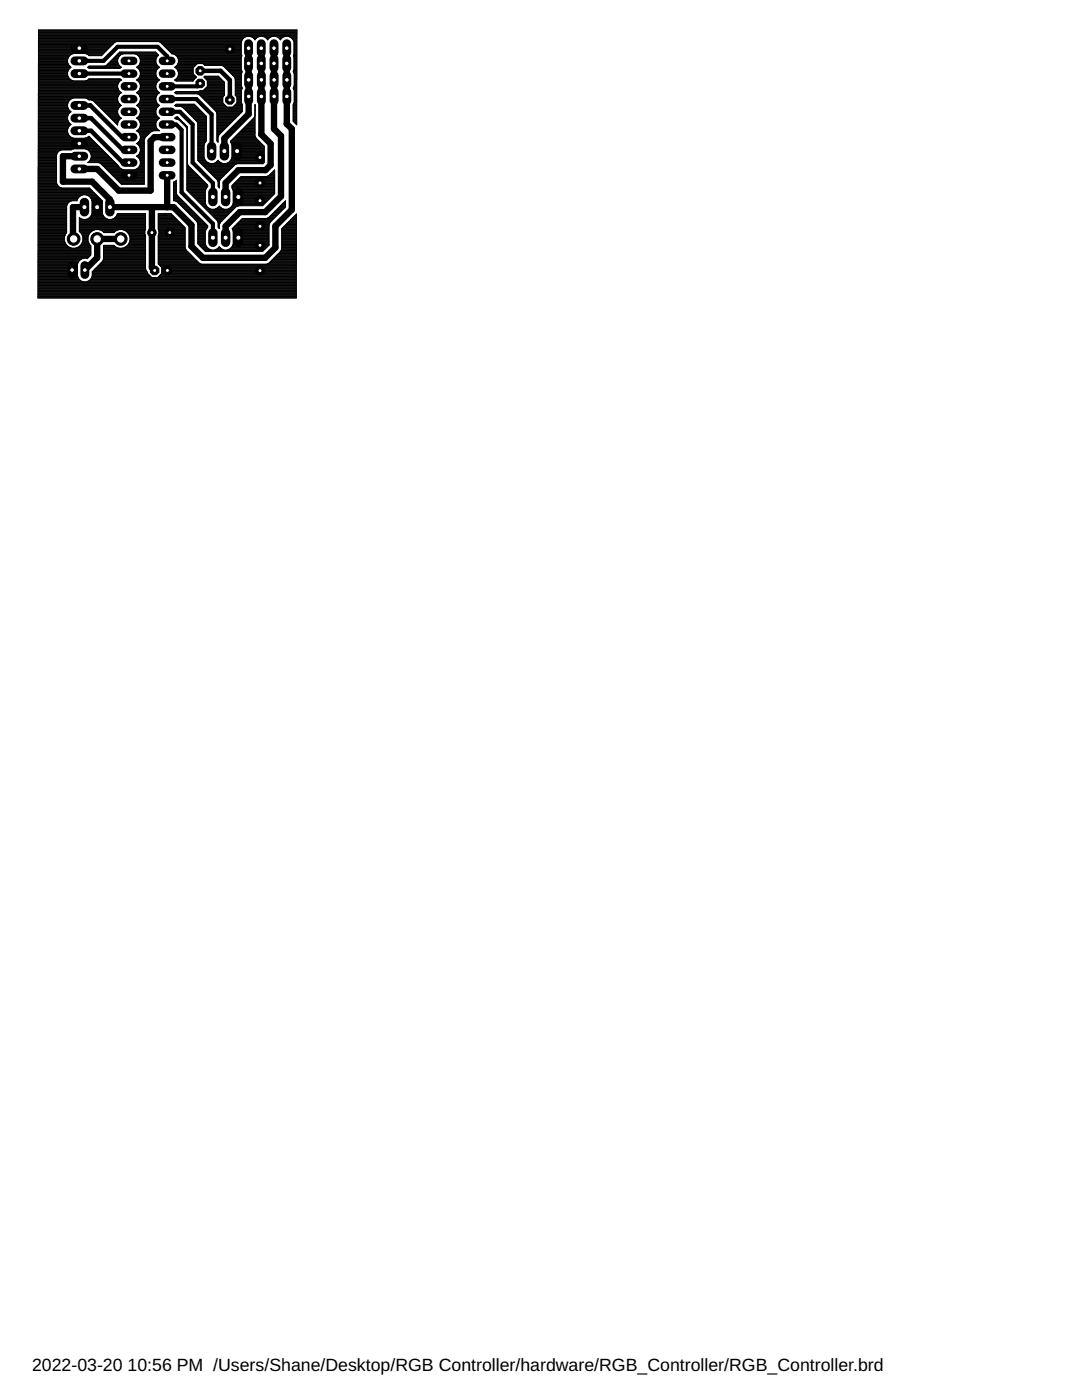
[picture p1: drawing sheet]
<svg xmlns="http://www.w3.org/2000/svg" width="216mm" height="279mm" viewBox="0 0 216 279" stroke-linecap="round" stroke-linejoin="round" font-family="sans-serif">
<defs><g id="words">
<g font-size="3.5">
<text x="6.4" y="273.5">2022-03-20</text>
<text x="25.5" y="273.5">10:56 PM /Users/Shane/Desktop/RGB Controller/hardware/RGB_Controller/RGB_Controller.brd</text>
</g>
</g></defs>
<g fill="none" stroke="#000" stroke-width=".2">
<path d="M7.7 16.2h16.2M7.7 18.8h16.2M7.7 20h6.2M7.7 19.9h6.3M7.7 19.7h6.5M7.7 19.6h6.8M7.7 19.5h15.8M7.7 19.4h15.8M7.7 19.3h15.9M7.7 19.1h15.9M7.7 19h16M7.7 18.9h16"/>
<path d="M7.7 18.6h16.3M7.7 18.5h16.5M7.7 18.4h16.4M7.7 18.3h16.3M7.7 18.2h16.1M7.7 18.1h16M7.7 17.9h16M7.7 17.8h15.9M7.7 17.7h15.9M7.7 17.6h15.8M7.7 17.4h15.8M7.7 17.3h15.8"/>
<path d="M7.7 17.2h15.8M7.7 17.1h15.8M7.7 17h15.8M7.7 16.8h15.8M7.7 16.7h15.9M7.7 16.6h15.9M7.7 16.5h16M7.7 16.4h16M7.7 16.1h6.9M7.7 16h6.6M7.7 15.9h6.4M7.7 15.8h6.2"/>
<path d="M7.7 15.6h6.1M7.7 15.5h6M7.7 15.4h6M7.7 15.3h5.9M7.7 15.2h5.8M7.7 15h5.8M7.7 14.9h5.8M7.7 14.8h5.8M7.7 14.7h5.8M7.7 12.7h5.9M7.7 10.7h6.9M7.7 8.3h40.5"/>
<path d="M7.7 14.6h5.8M7.7 14.4h5.8M7.7 14.3h5.8M7.7 14.2h5.9M7.7 14.1h5.9M7.7 13.9h6M7.7 13.8h6M7.7 13.7h6.1M7.7 13.6h6.3M7.7 13.5h6.4M7.7 13.4h6.4M7.7 13.2h6.2"/>
<path d="M7.7 13.1h6.1M7.7 13h6M7.7 12.9h6M7.7 12.6h5.9M7.7 12.5h5.8M7.7 12.4h5.8M7.7 12.3h5.8M7.7 12.1h5.8M7.7 12h5.8M7.7 11.9h5.8M7.7 11.8h5.8M7.7 11.7h5.9"/>
<path d="M7.7 11.5h5.9M7.7 11.4h6M7.7 11.3h6M7.7 11.2h6.1M7.7 11.1h6.2M7.7 10.9h6.4M7.7 10.8h6.6M7.7 10.6h13.1M7.7 10.5h13.2M7.7 10.3h13.3M7.7 10.2h13.4M7.7 10.1h13.6"/>
<path d="M7.7 10h13.7M7.7 9.9h13.8M7.7 9.7h13.9M7.7 9.6h14M7.7 9.5h14.1M7.7 9.4h14.3M7.7 9.2h14.4M7.7 9.1h14.5M7.7 9h14.6M7.7 8.9h14.8M7.7 8.8h14.9M7.7 8.7h15"/>
<path d="M7.7 8.5h15.1M7.7 8.4h15.3M7.7 8.2h40.5M7.7 8h40.6M7.7 7.9h40.6M7.7 7.8h40.7M7.7 7.7h40.9M7.7 7.6h41M7.7 7.5h41.1M7.7 7.3h41.4M7.7 7.2h51.5M7.7 7.1h51.5"/>
<path d="M7.7 7h51.5M7.7 6.8h51.5M7.7 6.7h51.5M7.7 6.6h51.5M7.7 6.5h51.5M7.7 6.4h51.5M7.7 6.2h51.5M7.7 6.1h51.5M13.5 11.9v.5l.2 .6 .4 .4M13.5 14.4v.6l.2 .5M13.7 11.3l-.2 .6M13.7 13.8l-.2 .6"/>
<path d="M13.7 15.5l.4 .4 .6 .3h2.3l.8-.5h6.1l.4 .3a1.4 1.4 0 0 0-.9 1.2 1.4 1.4 0 0 0 .9 1.3 1.41 1.41 0 0 0-.6 2.1M14.1 13.4h.1M14.1 13.4l-.4 .4M17.1 10.7h3.5M17.1 16.1h6.9M17.2 19.6h6.3M17.4 10.8h3.1M17.4 16h6.7M17.5 19.7h6M17.5 13.4h.1M17.6 13.5h6.5M17.6 15.9h6.5"/>
<path d="M17.6 13.4h6.5M17.6 10.9h2.8M17.6 19.9h5.9M17.7 13.6h6.3M17.7 11.1h2.6M17.7 15.8h6.3M17.7 13.2h6.3M18.3 20h5.2M21.1 13.1h2.8M21.3 13h2.4M21.4 12.9h2.3M21.5 12.7h2.1"/>
<path d="M21.5 12.7l.1 .1M21.5 12.7l-.6 .5h-3.1l-.2 .2M21.7 12.6h1.9M21.8 12.5h1.7M21.9 12.4h1.6M22 12.3h1.5M22.1 12.1h1.4M22.3 12h1.2M22.4 11.9h1.1M22.5 11.8h1M22.6 8.7v.1M22.6 8.7l-2.4 2.4h-2.4l-.8-.4h-2.3l-.6 .2-.4 .4"/>
<path d="M22.6 11.7h1M22.7 11.5h.9M22.9 11.4h.8M23 11.3h.7M23.1 11.2h.8M23.2 11.1h.8M23.3 8.3l-.7 .4M23.3 10.9h.8M23.5 11.9v.5l.6 1M23.5 10.8h.9M23.6 10.7h7.7M23.7 10.6h7.5"/>
<path d="M23.8 10.5h7.3M24.1 10.9l-.6 1M24.1 13.4h.2l-.4 .3h-6.1l-.2-.3M24.6 10.7l-.5 .2M26.9 10.7l.5 .2M27.1 10.8h4.4M27.3 18.5h4.5M27.3 16h4.4M27.4 13.5h4.3M27.4 10.9h4.2M27.4 13.5l.4 .4 .2 .5M27.4 13.4h-.2l.2 .1"/>
<path d="M27.4 10.9l.4 .4 .2 .6M27.4 18.4h4.3M27.4 15.9h4.3M27.4 13.4h4.3M27.5 18.6h4.1M27.5 16.1h4.1M27.5 13.6h4.1M27.5 13.2h4.1M27.5 11.1h4.1M27.5 18.3h4.1M27.5 15.8h4.1M27.6 16.2h3.9"/>
<path d="M27.6 18.8h3.9M27.6 15.6h3.9M27.6 13.7h3.9M27.6 13.1h3.9M27.6 11.2h3.9M27.6 18.2h3.9M27.7 18.9h3.7M27.7 16.4h3.7M27.7 13.8h3.7M27.7 18.1h3.6M27.7 15.5h3.6M27.7 13h3.6"/>
<path d="M27.7 11.3h3.6M27.8 19h3.5M27.8 17.9h3.5M27.8 16.5h3.5M27.8 15.4h3.5M27.8 13.9h3.5M27.8 12.9h3.5M27.8 11.4h3.5M27.9 19.1h3.3M27.9 16.6h3.3M27.9 14.1h3.3M27.9 11.5h3.3"/>
<path d="M27.9 12.7h3.3M27.9 17.8h3.3M27.9 15.3h3.3M27.9 19.3h3.3M27.9 17.7h3.3M27.9 16.7h3.3M27.9 15.2h3.3M27.9 14.2h3.3M27.9 12.6h3.3M27.9 11.7h3.3M28 19.4h3.1M28 16.8h3.1"/>
<path d="M28 15h3.1M28 14.3h3.1M28 12.5h3.1M28 11.8h3.1M28 17.6h3.1M28 11.9v.5l-.2 .6-.4 .4M28 14.4a1.36 1.36 0 0 1-.8 1.6 1.4 1.4 0 0 1 .8 1.2 1.4 1.4 0 0 1-.8 1.3 1.39 1.39 0 0 1 .6 2.1M28 20h3.1M28 19.9h3.1M28 19.7h3.1M28 19.6h3.1M28 19.5h3.1"/>
<path d="M28 17.4h3.1M28 17.3h3.1M28 17.2h3.1M28 17.1h3.1M28 17h3.1M28 14.9h3.1M28 14.8h3.1M28 14.7h3.1M28 14.6h3.1M28 14.4h3.1M28 12.4h3.1M28 12.3h3.1"/>
<path d="M28 12.1h3.1M28 12h3.1M28 11.9h3.1M31.1 11.9v.5l.2 .6 .4 .4M31.1 14.4v.6l.2 .5M31.3 11.3l.3-.3-.6-.6h-7.1l-2.4 2.3M31.3 11.3l-.2 .6M31.3 18l.6 .5a1.41 1.41 0 0 0-.6 2.1M31.3 15.5l.6 .5h-.2M31.7 8.3l.3 .2 2.2 2.2h13.9M31.7 16a1.45 1.45 0 0 0-.4 2M31.7 13.4h.2l-.2 .1"/>
<path d="M31.7 13.5l-.4 .4-.2 .5M31.9 8.4h16.2M32.1 8.5h16M32.2 8.7h15.9M32.3 8.8h15.8M32.5 8.9h15.6M32.6 9h15.5M32.7 9.1h15.4M32.8 9.2h15.3M33 9.4h15.1M33.1 9.5h15M33.2 9.6h14.9"/>
<path d="M33.3 9.7h14.8M33.4 9.9h14.7M33.5 10h14.6M33.7 10.1h14.4M33.8 10.2h14.3M33.9 10.3h14.2M34 10.5h14.1M34.2 10.6h13.9M34.5 10.7l.5 .2M34.7 10.8h13.4M34.9 18.5h9.9M34.9 16h3.7"/>
<path d="M35 13.5h3.6M35 13.5l.4 .4M35 13.4h-.2l.2 .1M35 10.9l.4 .4M35 18.6l.2 .1h4.2l.4 .2 3.3 3.3 .2 .4v5.5M35 18.6l-.2-.1 .4-.2h4.4l.9-.2 .9-.8v-1.2l-.7-.7 .2-.2h2.7l1.2 1.2v2.6M35 13.4h3.7M35 10.9h13.2M35 18.4h9.8M35 15.9h3.7M35.1 18.6h9.7M35.1 16.1h3.4"/>
<path d="M35.1 15.8h3.7M35.1 13.6h3.4M35.1 13.2h3.7M35.1 11.1h13.1M35.1 18.3h9.7M35.2 13.7h3.3M35.2 15.6h3.8M35.2 13.1h3.8M35.2 11.2h13M35.3 13.8h3.2M35.3 11.3h12.9M35.4 15.5h3.7"/>
<path d="M35.4 13h3.7M35.4 15.5l-.6 .5h.2M35.4 13.9l.2 .5M35.4 11.3l.2 .6M35.4 15.4h3.8M35.4 13.9h3.1M35.4 12.9h3.8M35.4 11.4h12.8M35.5 12.7h12.6M35.5 15.3h3.6M35.5 14.1h3M35.5 11.5h12.6"/>
<path d="M35.5 14.2h3M35.5 11.7h12.6M35.5 15.2h3.5M35.5 12.6h12.6M35.6 15h3.3M35.6 14.3h2.9M35.6 12.5h12.5M35.6 11.8h12.5M35.6 14.4v.6l-.2 .5M35.6 11.9v.5l-.2 .6-.4 .4M35.6 14.9h3.1M35.6 14.8h3"/>
<path d="M35.6 14.7h2.9M35.6 14.6h2.9M35.6 14.4h2.9M35.6 12.4h12.5M35.6 12.3h12.5M35.6 12.1h12.5M35.6 12h12.5M35.6 11.9h12.5M38.5 13.5v1.2l.7 .7-.7 .8h-3.3l-.2-.2M39.4 12.7l-.9 .8M39.5 18.8h5.3M39.8 18.9h5"/>
<path d="M39.8 18.2h5M39.9 19h4.9M40 19.1h4.7M40.2 19.3h4.3M40.3 19.4h4.1M40.4 19.5h4M40.5 19.6h3.9M40.5 12.7l.4 .4h3.3l.4 .1 2.2 2.2 .1 .4M40.6 18.1h4.2M40.6 19.7h3.8M40.7 17.9h4.1M40.7 15.4h3.1"/>
<path d="M40.7 12.9h7.4M40.8 19.9h3.6M40.8 17.8h4M40.8 15.5h3.1M40.8 15.3h2.8M40.8 13h7.3M40.9 20h3.5M40.9 17.7h3.9M40.9 15.6h3.1M41.1 17.6h3.7M41.1 15.8h3M41.2 17.4h3.6"/>
<path d="M41.2 15.9h3M41.3 17.3h3.5M41.3 16h3.1M41.4 16.2h3.2M41.4 17.2h3.4M41.4 17.1h3.4M41.4 17h3.4M41.4 16.8h3.4M41.4 16.7h3.4M41.4 16.6h3.4M41.4 16.5h3.4M41.4 16.4h3.3"/>
<path d="M41.4 16.1h3.1M44.4 13.1h3.7M44.6 13.2h3.5M44.8 13.4h3.3M44.8 19l-.4 .4v1.1l.9 .9M44.9 13.5h3.2M45 13.6h3.1M45.1 13.7h3M45.2 13.8h2.9M45.4 13.9h2.8M45.5 14.1h2.7M45.6 14.2h2.7"/>
<path d="M45.7 14.3h2.6M45.8 14.4h2.5M46 14.6h2.2M46.1 14.7h2.1M46.2 14.8h2M46.3 14.9h1.9M46.4 15h1.8M46.6 15.2h1.6M46.7 15.3h1.5M46.8 15.4h1.4M46.8 15.5h1.4M46.9 15.6h1.3"/>
<path d="M46.9 19l.4 .4v1.1l-.9 .9M46.9 15.8v3.2M46.9 16.2h1.3M46.9 18.8h1.3M46.9 19h1.3M46.9 18.9h1.3M46.9 18.6h1.3M46.9 18.5h1.3M46.9 18.4h1.3M46.9 18.3h1.3M46.9 18.2h1.3M46.9 18.1h1.3"/>
<path d="M46.9 17.9h1.3M46.9 17.8h1.3M46.9 17.7h1.4M46.9 17.6h1.4M46.9 17.4h1.4M46.9 17.3h1.3M46.9 17.2h1.3M46.9 17.1h1.3M46.9 17h1.3M46.9 16.8h1.3M46.9 16.7h1.3M46.9 16.6h1.3"/>
<path d="M46.9 16.5h1.3M46.9 16.4h1.3M46.9 16.1h1.3M46.9 16h1.3M46.9 15.9h1.3M46.9 15.8h1.3M47.1 19.1h1.1M47.2 19.3h1M47.3 20h.9M47.3 19.9h.9M47.3 19.7h.9M47.3 19.6h.9"/>
<path d="M47.3 19.5h.9M47.3 19.4h.9M48.1 13.8l.2 .5M48.2 18.1v2.3l.1 .5v1.4M48.3 14.3l-.1 .5v2.3l.1 .5-.1 .5M50.1 7.3h1.6M50.4 7.5h1M50.5 7.6h.7M50.6 7.7h.5M50.8 7.8h.2M50.9 7.9a1.49 1.49 0 0 0-1.6-.6 1.49 1.49 0 0 0-1.2 1.1v2.4l.2 .3-.2 .4v2.3M50.9 7.9a1.49 1.49 0 0 1 2.5 0"/>
<path d="M50.9 7.9v.1M52.6 7.3h1.6M52.9 7.5h1M53.1 7.6h.6M53.2 7.7h.4M53.3 7.8h.2M53.4 7.9a1.49 1.49 0 0 1 2.5 0M53.4 7.9v.1M55.1 7.3h1.6M55.4 7.5h1.1M55.6 7.6h.7M55.7 7.7h.5"/>
<path d="M55.8 7.8h.2M55.9 7.9a1.49 1.49 0 0 1 1.6-.6 1.49 1.49 0 0 1 1.2 1.1v2.4l-.2 .3 .2 .4v2.3M55.9 7.9l.1 .1M57.7 7.3h1.5M58 7.5h1.2M58.1 7.6h1.1M58.3 7.7h.9M58.4 7.8h.8M58.5 7.9h.7M58.5 17.6h.7M58.5 14.3h.7M58.5 14.2h.7"/>
<path d="M58.5 8h.7M58.6 17.7h.6M58.6 17.4h.6M58.6 14.4h.6M58.6 11.2h.6M58.6 11.1h.6M58.6 8.2h.6M58.6 14.1h.6M58.6 17.8h.6M58.6 17.3h.6M58.6 11.3h.6M58.6 10.9h.6"/>
<path d="M58.6 8.3h.6M58.6 14.6h.6M58.6 13.9h.6M58.7 17.9h.5M58.7 11.4h.5M58.7 12.7h.5M58.7 10.7h.5M58.7 13.8l-.2 .5 .2 .5v2.3l-.2 .5 .2 .5M58.7 17.2h.5M58.7 14.7h.5M58.7 13.8h.5M58.7 13.7h.5"/>
<path d="M58.7 13.6h.5M58.7 13.5h.5M58.7 13.4h.5M58.7 13.2h.5M58.7 13.1h.5M58.7 13h.5M58.7 12.9h.5M58.7 12.6h.5M58.7 12.5h.5M58.7 12.4h.5M58.7 12.3h.5M58.7 12.1h.5"/>
<path d="M58.7 12h.5M58.7 11.9h.5M58.7 11.8h.5M58.7 11.7h.5M58.7 11.5h.5M58.7 10.8h.5M58.7 10.6h.5M58.7 10.5h.5M58.7 10.3h.5M58.7 10.2h.5M58.7 10.1h.5M58.7 10h.5"/>
<path d="M58.7 9.9h.5M58.7 9.7h.5M58.7 9.6h.5M58.7 9.5h.5M58.7 9.4h.5M58.7 9.2h.5M58.7 9.1h.5M58.7 9h.5M58.7 8.9h.5M58.7 8.8h.5M58.7 8.7h.5M58.7 8.5h.5"/>
<path d="M58.7 8.4h.5M58.7 16.2h.5M58.7 18.1v2.3l-.2 .5v3.3M58.7 18.8h.5M58.7 20h.5M58.7 19.9h.5M58.7 19.7h.5M58.7 19.6h.5M58.7 19.5h.5M58.7 19.4h.5M58.7 19.3h.5M58.7 19.1h.5"/>
<path d="M58.7 19h.5M58.7 18.9h.5M58.7 18.6h.5M58.7 18.5h.5M58.7 18.4h.5M58.7 18.3h.5M58.7 18.2h.5M58.7 18.1h.5M58.7 17.1h.5M58.7 17h.5M58.7 16.8h.5M58.7 16.7h.5"/>
<path d="M58.7 16.6h.5M58.7 16.5h.5M58.7 16.4h.5M58.7 16.1h.5M58.7 16h.5M58.7 15.9h.5M58.7 15.8h.5M58.7 15.6h.5M58.7 15.5h.5M58.7 15.4h.5M58.7 15.3h.5M58.7 15.2h.5"/>
<path d="M58.7 15h.5M58.7 14.9h.5M58.7 14.8h.5M7.6 36.7h3.8M7.6 40h7.8M7.6 39.9h7.8M7.6 39.8h7.9M7.6 39.6h7.9M7.6 39.5h8M7.6 39.4h8.1M7.6 39.3h8.2M7.6 39.1h8.4"/>
<path d="M7.6 39h8.6M7.6 38.9h8.9M7.6 38.8h11.5M7.6 38.7h11.4M7.6 38.5h11.3M7.6 38.4h11.2M7.6 38.3h11M7.6 38.2h10.9M7.6 38.1h10.8M7.6 37.9h10.7M7.6 37.8h10.5M7.6 37.7h10.4"/>
<path d="M7.6 37.6h10.3M7.6 37.5h4.5M7.6 37.3h4.2M7.6 37.2h4.1M7.6 37.1h4M7.6 37h3.9M7.6 36.9h3.8M7.6 36.6h3.7M7.6 36.5h3.7M7.6 36.4h3.7M7.6 36.3h3.7M7.6 36.1h3.7"/>
<path d="M7.6 36h3.7M7.6 35.9h3.7M7.6 35.8h3.7M7.6 35.6h3.7M7.6 35.5h3.7M7.6 35.4h3.7M7.6 35.3h3.7M7.6 35.2h3.7M7.6 35.1h3.7M7.6 34.9h3.7M7.6 34.8h3.7M7.6 34.7h3.7"/>
<path d="M7.6 34.6h3.7M7.6 34.4h3.7M7.6 34.3h3.7M7.6 34.2h3.7M7.6 34.1h3.7M7.6 34h3.7M7.6 33.8h3.7M7.6 33.7h3.7M7.6 33.6h3.7M7.6 33.5h3.7M7.6 33.4h3.7M7.6 32.6h3.7"/>
<path d="M7.6 27.6h10.5M7.6 32.4h3.7M7.6 29.7h7M7.6 33.2h3.7M7.6 33.1h3.7M7.6 33h3.7M7.6 32.9h3.7M7.6 32.8h3.7M7.6 32.5h3.7M7.6 32.3h3.7M7.6 32.2h3.7M7.6 32h3.7"/>
<path d="M7.6 31.9h3.7M7.6 31.8h3.7M7.6 31.7h3.7M7.6 31.6h3.7M7.6 31.4h3.7M7.6 31.3h3.7M7.6 31.2h3.7M7.6 31.1h3.7M7.6 30.9h3.7M7.6 30.8h3.7M7.6 30.7h3.8M7.6 30.6h3.8"/>
<path d="M7.6 30.5h3.9M7.6 30.4h4M7.6 30.2h4.1M7.6 30.1h4.2M7.6 30h4.5M7.6 29.9h6.7M7.6 29.6h12.6M7.6 29.5h12.4M7.6 29.4h12.3M7.6 29.3h12.2M7.6 29.1h12.1M7.6 29h12"/>
<path d="M7.6 28.9h11.9M7.6 28.8h11.7M7.6 28.7h11.6M7.6 28.5h11.5M7.6 28.4h11.4M7.6 28.3h11.2M7.6 28.2h11.1M7.6 28.1h11M7.6 27.9h10.9M7.6 27.8h10.8M7.6 27.7h10.6M7.6 27.5h6.8"/>
<path d="M7.6 27.3h6.5M7.6 27.2h6.4M7.6 27.1h6.3M7.6 27h6.1M7.6 26.9h6.1M7.6 26.7h6M7.6 26.6h6M7.6 26.5h5.9M7.6 26.4h5.9M7.6 26.2h5.9M7.6 26.1h5.9M7.6 26h5.9"/>
<path d="M7.6 25.9h5.9M7.6 25.8h5.9M7.6 25.7h5.9M7.6 25.5h6M7.6 25.4h6.1M7.6 25.3h6.1M7.6 25.2h6.2M7.6 25h6.3M7.6 24.9h6.5M7.6 24.8h6.5M7.6 24.7h6.4M7.6 24.6h6.3"/>
<path d="M7.6 24.4h6.1M7.6 24.3h6.1M7.6 24.2h6M7.6 24.1h6M7.7 23.3h5.8M7.7 21.4h5.8M7.7 24h5.8M7.7 23.8h5.8M7.7 23.7h5.8M7.7 23.6h5.8M7.7 23.5h5.8M7.7 23.2h5.8"/>
<path d="M7.7 23.1h5.8M7.7 23h5.9M7.7 22.9h6M7.7 22.8h6M7.7 22.6h6.1M7.7 22.5h6.2M7.7 22.4h6.4M7.7 22.3h6.4M7.7 22.1h6.3M7.7 22h6.2M7.7 21.9h6.1M7.7 21.8h6"/>
<path d="M7.7 21.7h5.9M7.7 21.5h5.9M7.7 21.3h5.8M7.7 21.2h5.8M7.7 21.1h5.8M7.7 21h5.8M7.7 20.8h5.8M7.7 20.7h5.8M7.7 20.6h5.8M7.7 20.5h5.9M7.7 20.3h6M7.7 20.2h6"/>
<path d="M7.7 20.1h6.1M11.3 30.9v5.6M11.3 36.5l.2 .5M11.5 30.5l-.2 .4M11.5 37l.3 .3M11.8 30.1l.5-.2h1.9l.5-.2h2.3l.6 .2 .4 .5M11.8 30.1l-.3 .4M11.8 37.3l.5 .2h5.5l2.6 2.6M13.5 21.3l.2 .6 .5 .4-.5 .4M13.5 23.9l.2 .5 .5 .4-.5 .5M13.5 26.4l.2 .5 .4 .4M13.7 20.2l-.2 .5v.6"/>
<path d="M13.7 22.7l-.2 .6v.6M13.7 25.3l-.2 .5v.6M14.1 27.3l.6 .3M17 27.6l.7-.4 6.4 6.5 .5 .2h2.3a1.43 1.43 0 0 0 1.1-1.7M17.1 29.7h3.2M17.2 38.9h2M17.3 27.5h.7M17.4 29.9h3M17.5 39h1.8M17.6 27.3h.3M17.6 30h2.9M17.7 32.3h5.1"/>
<path d="M17.7 27.2h.1M17.7 30.1h3M17.8 39.1h1.7M17.8 32.2h4.9M17.8 30.2h3M17.9 39.3h1.7M18 32l-.5 .4h5.4M18 30.4l.2 .5v.6l-.2 .5M18 32h4.6M18 30.4h2.9M18 39.4h1.7M18 31.9h4.5"/>
<path d="M18 30.5h3M18.1 31.8h4.2M18.1 30.6h3M18.1 39.5h1.7M18.1 31.7h4.1M18.1 30.7h3.2M18.2 31.6h3.9M18.2 39.6h1.8M18.2 30.8h3.2M18.2 31.4h3.8M18.2 31.3h3.6M18.2 31.2h3.5"/>
<path d="M18.2 31.1h3.4M18.2 30.9h3.3M18.2 39.8h1.9M18.3 39.9h1.9M18.3 40h2M18.6 20.1h4.9M18.6 20.1l4.9 4.9v-.4M18.6 20.1l-.9-.1-.7-.4h-2.3l-.6 .2-.4 .4M18.7 20.2h4.9M18.9 20.3h4.7M19 20.5h4.6M19.1 20.6h4.6"/>
<path d="M19.2 20.7h4.6M19.3 20.8h4.7M19.5 21h4.6M19.6 21.1h4.6M19.6 32.4l.5 .2M19.7 21.2h4.3M19.8 32.5h3.3M19.8 21.3h4.1M19.9 21.4h3.9M20.1 21.5h3.6M20.1 32.6h3.1M20.1 32.6l4.1 4.2"/>
<path d="M20.2 21.7h3.4M20.2 32.8h3.1M20.3 21.8h3.3M20.3 32.9h3.1M20.4 21.9h3.1M20.5 33h3M20.6 22h2.9M20.6 33.1h3M20.7 22.1h2.8M20.7 33.2h3M20.8 22.3h2.7M20.8 33.4h3"/>
<path d="M20.9 22.4h2.6M21 33.5h2.9M21 22.5h2.5M21.1 33.6h2.9M21.1 22.6h2.4M21.2 33.7h3.1M21.3 22.8h2.3M21.3 33.8h3.2M21.4 22.9h2.2M21.4 34h7.4M21.5 23h2.1M21.5 34.1h7.3"/>
<path d="M21.6 23.1h2.1M21.7 34.2h7.1M21.8 23.2h2M21.8 34.3h7M21.9 23.3h2M21.9 34.4h6.9M22 23.5h2.1M22 34.6h6.8M22.1 23.6h2.1M22.2 34.7h6.6M22.2 23.7h1.8M22.3 34.8h6.5"/>
<path d="M22.4 23.8h1.5M22.4 34.9h6.4M22.5 24h1.3M22.5 35.1h6.3M22.6 24.1h1.1M22.6 35.2h6.2M22.7 24.2h.9M22.8 35.3h6M22.8 24.3h.8M22.9 35.4h5.9M23 24.4h.5M23 35.5h5.8"/>
<path d="M23.1 24.6h.4M23.1 35.6h5.7M23.2 24.7h.3M23.2 35.8h5.6M23.3 24.8h.2M23.4 35.9h5.4M23.4 24.9h.1M23.5 36h5.3M23.6 36.1h5.2M23.7 20.6l.6 .4a1.41 1.41 0 0 0-.6 2.1M23.7 23.1l.6 .5-.6 .4-.2 .6M23.7 36.3h5.1"/>
<path d="M23.8 36.4h5M24 36.5h4.8M24.1 36.6h4.7M26.9 33.8h1.9M27.2 31.2l.6 .4 .2 .6M27.2 33.7h1.6M27.2 31.2h1.6M27.3 28.7h1.5M27.3 26.1h3.2M27.3 23.6h4.5M27.3 21.1h4.5M27.4 21h-.2a1.39 1.39 0 0 1 .6 2.1"/>
<path d="M27.4 23.5l-.2 .1 .6 .4 .2 .6M27.4 26h4.3M27.4 23.5h4.3M27.4 21h4.3M27.4 33.6h1.4M27.4 31.1h1.4M27.4 28.5h1.4M27.5 31.3h1.3M27.5 28.8h1.3M27.5 26.2h2.7M27.5 23.7h4.1M27.5 21.2h4.1"/>
<path d="M27.5 20.8h4.1M27.5 23.3h4.1M27.5 28.4h1.3M27.5 25.9h4.1M27.6 33.5h1.2M27.6 31.4h1.2M27.6 30.9h1.2M27.6 28.9h1.2M27.6 26.4h2.4M27.6 23.8h3.9M27.6 21.3h3.9M27.6 23.2h3.8"/>
<path d="M27.6 20.7h3.9M27.7 30.8h1.1M27.7 28.3h1.1M27.7 25.8h3.7M27.7 33.4h1.1M27.7 31.6h1.1M27.7 29h1.1M27.7 21.4h3.7M27.7 26.5h2.2M27.7 24h3.7M27.8 25.7h3.5M27.8 23.1h3.5"/>
<path d="M27.8 20.6h3.5M27.8 30.7l-.6 .5M27.8 28.2l-.6 .4 .6 .5 .2 .5M27.8 26.6l.2 .5M27.8 25.7l-.6 .4 .6 .5M27.8 23.1l-.4 .4M27.8 20.6l-.4 .4M27.8 33.2h1M27.8 31.7h1M27.8 30.7h1M27.8 29.1h1M27.8 28.2h1"/>
<path d="M27.8 26.6h2M27.8 24.1h3.5M27.8 21.5h3.5M27.8 33.1h1M27.8 31.8h1M27.8 30.6h1M27.8 29.3h1M27.8 28.1h1M27.8 25.5h3.5M27.8 23h3.5M27.8 20.5h3.5M27.9 26.7h1.8"/>
<path d="M27.9 24.2h3.3M27.9 21.7h3.3M27.9 30.5h.9M27.9 27.9h.9M27.9 25.4h3.3M27.9 22.9h3.3M27.9 20.3h3.3M27.9 33h.9M27.9 31.9h.9M27.9 29.4h.9M27.9 26.9h1.6M27.9 24.3h3.3"/>
<path d="M27.9 21.8h3.3M27.9 22.8h3.3M27.9 20.2h3.3M27.9 32.9h.9M27.9 32h.9M27.9 30.4h.9M27.9 29.5h.9M27.9 27.8h.9M27.9 27h1.5M27.9 25.3h3.3M27.9 24.4h3.2M28 21.9h3.1"/>
<path d="M28 32.8h.8M28 32.2h.8M28 30.2h.8M28 27.7h.9M28 25.2h3.1M28 22.6h3.1M28 20.1h3.1M28 32.6h.8M28 27.6h.9M28 24.6v.5l-.2 .6M28 27.1v.6M28 29.6v.6l-.2 .5"/>
<path d="M28 27.7l-.2 .5M28 32.4h.8M28 29.7h.8M28 32.5h.8M28 32.3h.8M28 30.1h.8M28 30h.8M28 29.9h.8M28 29.6h.8M28 27.5h1M28 27.3h1.1M28 27.2h1.2"/>
<path d="M28 27.1h1.3M28 25h3.1M28 24.9h3.1M28 24.8h3.1M28 24.7h3.1M28 24.6h3.1M28 22.5h3.1M28 22.4h3.1M28 22.3h3.1M28 22.1h3.1M28 22h3.1M29.3 27.1l-.3 .3-.2 .5v8.9l-4.6-.1"/>
<path d="M31.1 24.6v.5l.2 .6M31.3 20.6l.6 .4a1.41 1.41 0 0 0-.6 2.1M31.3 23.1l.6 .5-.6 .4-.2 .6M31.3 25.7l.6 .4a2.19 2.19 0 0 0-2.6 1M34.6 36.3v3.8l.7 .2 4 3.9M34.6 36.3l.6-.3v2.6l.2 .4 6 6.1v.3l-.2 .2M34.6 36.7h.6M34.6 40h1.8M34.6 39.9h1.7M34.6 39.8h1.5M34.6 39.6h1.4M34.6 39.5h1.3"/>
<path d="M34.6 39.4h1.2M34.6 39.3h1M34.6 39.1h.9M34.6 39h.8M34.6 38.9h.7M34.6 38.8h.7M34.6 38.7h.6M34.6 38.5h.6M34.6 38.4h.6M34.6 38.3h.6M34.6 38.2h.6M34.6 38.1h.6"/>
<path d="M34.6 37.9h.6M34.6 37.8h.6M34.6 37.7h.6M34.6 37.6h.6M34.6 37.5h.6M34.6 37.3h.6M34.6 37.2h.6M34.6 37.1h.6M34.6 37h.6M34.6 36.9h.6M34.6 36.6h.6M34.6 36.5h.6"/>
<path d="M34.6 36.4h.6M34.9 36.3h.3M34.9 23.6h.8M34.9 21.1h4.1M35 21h3.9M35 23.5h.6M35.1 36.1h.1M35.1 23.7h.7M35.1 21.2h4M35.1 23.3h.4l1.9 2M35.1 20.8h3.7M35.2 23.3l-.4 .3 1 .4"/>
<path d="M35.2 36h.1M35.5 23.8h.5M35.8 24l1.3 1.3 .2 .4M35.8 24h.3M35.9 24.1h.3M36 24.2h.3M36.1 24.3h.3M36.2 21.3h3.1M36.2 24.4h.4M36.3 24.6h.4M36.5 24.7h.3M36.5 21.4h2.9"/>
<path d="M36.6 24.8h.3M36.6 21.5h2.9M36.7 24.9h.3M36.7 21.7h2.9M36.8 25h.4M36.9 21.8h2.9M37 25.2h.3M37 21.9h2.9M37.1 25.3h.3M37.1 22h2.9M37.1 25.4h.3M37.2 25.5h.2"/>
<path d="M37.2 22.1h2.9M37.3 25.7h.1M37.3 25.7v12.3l6.1 6 .1 .4M37.3 32.6h.1M37.3 27.6h.1M37.3 36.7h3.9M37.3 32.4h.1M37.3 29.7h.1M37.3 37.9h3.7M37.3 37.8h3.8M37.3 37.7h3.8M37.3 37.6h3.9"/>
<path d="M37.3 37.5h4M37.3 37.3h4.1M37.3 37.2h4.1M37.3 37.1h4.1M37.3 37h4.1M37.3 36.9h4.1M37.3 36.6h3.8M37.3 36.5h3.7M37.3 36.4h3.6M37.3 36.3h3.4M37.3 36.1h3.3M37.3 36h3.2"/>
<path d="M37.3 35.9h3.1M37.3 35.8h3M37.3 35.6h2.9M37.3 35.5h2.7M37.3 35.4h2.6M37.3 35.3h2.5M37.3 35.2h2.4M37.3 35.1h2.3M37.3 34.9h2.1M37.3 34.8h2M37.3 34.7h1.9M37.3 34.6h1.8"/>
<path d="M37.3 34.4h1.6M37.3 34.3h1.5M37.3 34.2h1.4M37.3 34.1h1.3M37.3 34h1.2M37.3 33.8h1.1M37.3 33.7h.9M37.3 33.6h.8M37.3 33.5h.7M37.3 33.4h.6M37.3 33.2h.4M37.3 33.1h.3"/>
<path d="M37.3 33h.2M37.3 32.9h.2M37.3 32.8h.1M37.3 32.5h.1M37.3 32.3h.1M37.3 32.2h.1M37.3 32h.1M37.3 31.9h.1M37.3 31.8h.1M37.3 31.7h.1M37.3 31.6h.1M37.3 31.4h.1"/>
<path d="M37.3 31.3h.1M37.3 31.2h.1M37.3 31.1h.1M37.3 30.9h.1M37.3 30.8h.1M37.3 30.7h.1M37.3 30.6h.1M37.3 30.5h.1M37.3 30.4h.1M37.3 30.2h.1M37.3 30.1h.1M37.3 30h.1"/>
<path d="M37.3 29.9h.1M37.3 29.6h.1M37.3 29.5h.1M37.3 29.4h.1M37.3 29.3h.1M37.3 29.1h.1M37.3 29h.1M37.3 28.9h.1M37.3 28.8h.1M37.3 28.7h.1M37.3 28.5h.1M37.3 28.4h.1"/>
<path d="M37.3 28.3h.1M37.3 28.2h.1M37.3 28.1h.1M37.3 27.9h.1M37.3 27.8h.1M37.3 27.7h.1M37.3 27.5h.1M37.3 27.3h.1M37.3 27.2h.1M37.3 27.1h.1M37.3 27h.1M37.3 26.9h.1"/>
<path d="M37.3 26.7h.1M37.3 26.6h.1M37.3 26.5h.1M37.3 26.4h.1M37.3 26.2h.1M37.3 26.1h.1M37.3 26h.1M37.3 25.9h.1M37.3 25.8h.1M37.3 22.3h2.9M37.4 25.3v7.4l.1 .3 3.9 3.9v.4l-.4 .8M37.4 38.1h3.6"/>
<path d="M37.4 22.4h2.9M37.5 38.2h3.5M37.6 22.5h2.9M37.6 38.3h3.4M37.7 22.6h2.9M37.7 38.4h3.3M37.8 22.8h2.9M37.9 38.5h3.1M37.9 22.9h2.9M38 38.7h3M38.1 23h2.9M38.1 38.8h2.9"/>
<path d="M38.2 23.1h2.9M38.2 38.9h2.8M38.3 23.2h2.9M38.4 39h2.6M38.4 23.3h2.8M38.5 39.1h2.5M38.5 23.5h2.7M38.6 39.3h2.4M38.7 23.6h2.5M38.7 39.4h2.3M38.8 23.7h2.4M38.8 39.5h2.2"/>
<path d="M38.9 23.8h2.3M38.9 39.6h2.1M39 24h2.2M39.1 39.8h1.9M39.1 24.1h2.1M39.2 39.9h1.8M39.3 24.2h1.9M39.3 40h1.7M39.3 24.3h1.9M39.4 24.4h1.8M39.4 24.6h1.8M39.5 32l3.9 3.9"/>
<path d="M39.5 27.6h1.7M39.5 29.7h1.2M39.5 32h1.5M39.5 31.9h1.4M39.5 31.8h1.4M39.5 31.7h1.3M39.5 31.6h1.3M39.5 31.4h1.2M39.5 31.3h1.2M39.5 31.2h1.2M39.5 31.1h1.2M39.5 30.9h1.2"/>
<path d="M39.5 30.8h1.2M39.5 30.7h1.2M39.5 30.6h1.2M39.5 30.5h1.2M39.5 30.4h1.2M39.5 30.2h1.2M39.5 30.1h1.2M39.5 30h1.2M39.5 29.9h1.2M39.5 29.6h1.2M39.5 29.5h1.2M39.5 29.4h1.2"/>
<path d="M39.5 29.3h1.2M39.5 29.1h1.2M39.5 29h1.2M39.5 28.9h1.2M39.5 28.8h1.3M39.5 28.7h1.3M39.5 28.5h1.4M39.5 28.4h1.4M39.5 28.3h1.5M39.5 28.2h1.6M39.5 28.1h1.7M39.5 27.9h1.7"/>
<path d="M39.5 27.8h1.7M39.5 27.7h1.7M39.5 27.5h1.7M39.5 27.3h1.7M39.5 27.2h1.7M39.5 27.1h1.7M39.5 27h1.7M39.5 26.9h1.7M39.5 26.7h1.7M39.5 26.6h1.7M39.5 26.5h1.7M39.5 26.4h1.7"/>
<path d="M39.5 26.2h1.7M39.5 26.1h1.7M39.5 26h1.7M39.5 25.9h1.7M39.5 25.8h1.7M39.5 25.7h1.7M39.5 25.5h1.7M39.5 25.4h1.7M39.5 25.3h1.7M39.5 25.2h1.7M39.5 25h1.7M39.5 24.9h1.7"/>
<path d="M39.5 24.8h1.7M39.5 24.7h1.7M39.6 32.2h1.5M39.7 32.3h1.6M39.8 32.4h1.6M40 32.5h1.7M40.1 32.6h12.4M40.2 32.8h7M40.3 32.9h6.6M40.4 33h6.4M40.6 33.1h6M40.7 33.2h5.8"/>
<path d="M40.7 31.4l.2 .6 .5 .4 .5 .2M40.8 33.4h5.6M40.9 33.5h5.4M41 38.1v2.5l.2 .5M41 20.1h3.4M41 33.6h5.1M41.1 20.2h3.3M41.2 33.7h4.8M41.2 23.2l-2.4-2.4h-3.6l-.4 .2 .4 .3h.9l.4 .1 2.8 2.9 .2 .3v7.4M41.2 28.1l-.5 .8v2.5M41.2 23.2v4.9M41.2 20.3h3.2"/>
<path d="M41.3 33.8h4.6M41.4 20.5h3M41.4 34h4.4M41.5 20.6h3M41.5 34.1h4.2M41.6 20.7h3M41.7 34.2h3.9M41.7 20.8h3M41.8 34.3h3.6M41.8 21h3.1M41.9 34.4h3.4M42 21.1h3"/>
<path d="M42 34.6h3.2M42.1 21.2h3M42.1 34.7h3M42.2 21.3h3M42.2 34.8h2.7M42.3 21.4h6M42.4 34.9h2.4M42.4 21.5h5.9M42.5 35.1h2.2M42.6 21.7h5.7M42.6 35.2h2M42.7 21.8h5.6"/>
<path d="M42.7 35.3h1.7M42.8 21.9h5.5M42.8 32.5h1.4M42.9 35.4h1.4M42.9 22h5.4M43 35.5h1.2M43.1 22.1h5.2M43.1 32.4l-.6 .2M43.1 32.4l.4-.4 .4 .4M43.1 32.4h.8M43.1 35.6h1M43.1 22.3h5.2"/>
<path d="M43.2 22.4h5M43.2 35.8h.8M43.2 32.3h.6M43.2 22.5h4.9M43.3 23.3h3.9M43.3 27.6h.2M43.3 28.1l.2 .2M43.3 28.1h.2M43.3 27.9h.2M43.3 27.8h.2M43.3 27.7h.2M43.3 27.5h.2"/>
<path d="M43.3 27.3h.2M43.3 27.2h.3M43.3 27.1h.3M43.3 27h.4M43.3 26.9h.5M43.3 26.7h.6M43.3 26.6h.7M43.3 26.5h.8M43.3 26.4h.9M43.3 26.2h1.1M43.3 26.1h1.2M43.3 26h1.3"/>
<path d="M43.3 25.9h1.4M43.3 25.8h1.6M43.3 25.7h1.7M43.3 25.5h1.8M43.3 25.4h1.9M43.3 25.3h2M43.3 25.2h2.1M43.3 25h2.3M43.3 24.9h2.4M43.3 24.8h2.5M43.3 24.7h2.6M43.3 24.6h2.8"/>
<path d="M43.3 24.4h2.9M43.3 24.3h3M43.3 24.2h3.1M43.3 24.1h3.2M43.3 24h3.4M43.3 23.8h3.5M43.3 23.7h3.6M43.3 23.6h3.7M43.3 23.5h3.8M43.3 23.2h4.1M43.3 23.1h4.2M43.3 23h4.3"/>
<path d="M43.3 22.9h4.4M43.3 22.8h4.6M43.3 22.6h4.7M43.3 35.9h.6M43.3 28.2h.2M43.3 32.2h.4M43.4 35.9l.1 .4v1l.3 .2M43.4 36h.5M43.5 36.1h.3M43.5 32h.1M43.5 28.3h.1M43.5 28.3v.1"/>
<path d="M43.5 36.3h.3M43.5 36.7h.3M43.5 37.2h.3M43.5 37.1h.3M43.5 37h.3M43.5 36.9h.3M43.5 36.6h.3M43.5 36.5h.3M43.5 36.4h.3M43.6 37.3h.2M43.7 37.5h.1M43.8 36.3v1.2"/>
<path d="M43.8 37.5h.1M43.9 32.4l.6 .2M45.4 32.5h7.2M45.6 32.4l-.5 .2M45.6 32.4h7.1M45.8 32.3h6.9M45.9 32.2h6.8M46 32h6.7M46 28.3h5.8M46 28.2h5.7M46.1 31.9h6.6M46.1 28.4h5.8"/>
<path d="M46.1 31.8h6.6M46.1 28.5h5.9M46.1 28.1h5.5M46.2 31.7h6.5M46.2 28.7h6M46.2 31.6h6.5M46.2 28.8h6.1M46.3 27.9h5.2M46.3 37.5l.2 .6M46.3 31.4l-.2 .6-.5 .4M46.3 29.7h6.4M46.3 37.5h8.5"/>
<path d="M46.3 37.3h8.5M46.3 37.2h8.5M46.3 37.1h8.5M46.3 31.4h6.4M46.3 31.3h6.4M46.3 31.2h6.4M46.3 31.1h6.4M46.3 30.9h6.4M46.3 30.8h6.4M46.3 30.7h6.4M46.3 30.6h6.4M46.3 30.5h6.4"/>
<path d="M46.3 30.4h6.4M46.3 30.2h6.4M46.3 30.1h6.4M46.3 30h6.4M46.3 29.9h6.4M46.3 29.6h6.4M46.3 29.5h6.4M46.3 29.4h6.4M46.3 29.3h6.4M46.3 29.1h6.4M46.3 29h6.2M46.3 28.9h6.1"/>
<path d="M46.4 37.6h8.4M46.4 37h8.4M46.4 27.8h4.9M46.4 37.7h8.4M46.4 37.8h8.4M46.5 36.9h8.3M46.5 37.9h8.3M46.5 27.7h4.7M46.5 21.3h1.8M46.5 38.1v2.5a1.55 1.55 0 0 1-2.3 .9M46.5 40h7M46.5 39.9h7.1"/>
<path d="M46.5 39.8h7.2M46.5 39.6h7.3M46.5 39.5h7.5M46.5 39.4h7.6M46.5 39.3h7.7M46.5 39.1h7.8M46.5 39h7.9M46.5 38.9h8M46.5 38.8h8.2M46.5 38.7h8.3M46.5 38.5h8.3M46.5 38.4h8.3"/>
<path d="M46.5 38.3h8.3M46.5 38.2h8.3M46.5 38.1h8.3M46.6 36.7h8.2M46.6 27.6h4.5M46.6 21.2h1.7M46.7 36.6h8.1M46.7 27.5h4.3M46.8 21.1h1.5M46.8 36.5h8M46.9 32.9l-3 2.9-.1 .5M46.9 27.3h4.1"/>
<path d="M46.9 21h1.4M47 36.4h7.8M47 27.2h3.9M47 20.8h1.3M47.1 36.3h7.7M47.1 27.1h3.8M47.1 20.7h1.2M47.2 36.1h7.6M47.2 27h3.7M47.2 20.6h1M47.3 20.5h.9M47.3 20.3h.9"/>
<path d="M47.3 20.2h.9M47.3 20.1h.9M47.3 36h7.5M47.3 26.9h3.6M47.4 35.9h7.4M47.5 26.7h3.4M47.6 35.8h7.2M47.6 26.6h3.3M47.7 35.6h7.1M47.7 26.5h3.2M47.8 35.5h7M47.8 26.4h3.1"/>
<path d="M47.9 35.4h6.9M47.9 26.2h3M48 35.3h6.8M48.1 26.1h2.8M48.2 26h2.7M48.3 25.9h2.6M48.3 22.3l-4.6 4.6-.2 .5v.9M48.4 25.8h2.5M48.6 25.7h2.3M48.7 25.5h2.2M48.8 25.4h2.1M48.9 25.3h2"/>
<path d="M49 25.2h1.9M49.1 25h1.8M49.3 24.9h1.6M49.4 24.8h1.5M49.5 24.7h1.4M49.6 24.6h1.3M49.8 24.4h1.1M49.9 24.3h1M50 24.2h.9M50.1 24.1h.8M50.2 24h.7M50.4 23.8h.5"/>
<path d="M50.5 23.7h.4M50.6 23.6h.3M50.7 23.5h.2M50.8 23.3h.1M50.8 23.2h.1M50.9 26.6v.5M50.9 27.1l.2 .4 1.6 1.7v3.2M50.9 23.1h.1M50.9 23l-.2 .5-4.7 4.7 .3 .7v2.5M50.9 20.9v5.6M50.9 20.9h.1M50.9 26.5v.1"/>
<path d="M50.9 22.5h.1M50.9 23h.1M50.9 22.9h.1M50.9 22.8h.1M50.9 22.6h.1M50.9 22.4h.1M50.9 22.3h.1M50.9 22.1v.1M50.9 22v.1M50.9 21.9h.1M50.9 21.8h.1M50.9 21.7h.1"/>
<path d="M50.9 21.5v.1M50.9 21.4h.1M50.9 21.3h.1M50.9 21.2h.1M50.9 21.1h.1M50.9 21h.1M52.7 32.4l-.2 .3h-5.2l-.4 .2M53.3 35.2h1.5M53.6 35.1h1.2M53.8 34.9h1M53.9 34.8h.9M54 34.7l.8-.8v4.8l-2.4 2.4h-4.8l-.5 .2-3.2 3.1"/>
<path d="M54 34.7l-.3 .3-.5 .2h-5.1l-1.8 1.8v.5M54 34.7h.8M54.1 34.6h.7M54.3 34.4h.5M54.4 34.3h.4M54.5 34.2h.3M54.6 34.1h.2M54.8 34h.1M58.5 23.3h.7M58.5 24.2l.7 .7v-18.9h-51.5l-.1 53.5h51.5l.1-16.8-3 2.9M58.5 21.4h.7M58.5 24.2h.7"/>
<path d="M58.5 24.1h.7M58.5 24h.7M58.5 23.8h.7M58.5 23.7h.7M58.5 23.6h.7M58.5 23.5h.7M58.5 23.2h.7M58.5 23.1h.7M58.5 23h.7M58.5 22.9h.7M58.5 22.8h.7M58.5 22.6h.7"/>
<path d="M58.5 22.5h.7M58.5 22.4h.7M58.5 22.3h.7M58.5 22.1h.7M58.5 22h.7M58.5 21.9h.7M58.5 21.8h.7M58.5 21.7h.7M58.5 21.5h.7M58.5 21.3h.7M58.5 21.2h.7M58.5 21.1h.7"/>
<path d="M58.5 21h.7M58.5 20.8h.7M58.6 20.7h.6M58.6 24.3h.6M58.6 20.6h.6M58.7 20.5h.5M58.7 20.3h.5M58.7 20.2h.5M58.7 20.1h.5M58.7 24.4h.5M58.8 24.6h.4M59 24.7h.2"/>
<path d="M59.1 24.8h.1M7.6 56.3h51.5M7.6 59.4h51.5M7.6 59.3h51.5M7.6 59.2h51.5M7.6 59h51.5M7.6 58.9h51.5M7.6 58.8h51.5M7.6 58.7h51.5M7.6 58.5h51.5M7.6 58.4h51.5M7.6 58.3h51.5"/>
<path d="M7.6 58.2h51.5M7.6 58.1h51.5M7.6 58h51.5M7.6 57.8h51.5M7.6 57.7h51.5M7.6 57.6h51.5M7.6 57.5h51.5M7.6 57.3h51.5M7.6 57.2h51.5M7.6 57.1h51.5M7.6 57h51.5M7.6 56.9h51.5"/>
<path d="M7.6 56.7h51.5M7.6 56.6h51.5M7.6 56.5h51.5M7.6 56.4h51.5M7.6 56.1h8.8M7.6 56h8.5M7.6 55.9h8.4M7.6 55.8h8.2M7.6 55.7h8.1M7.6 55.5h8M7.6 55.4h8M7.6 55.3h8"/>
<path d="M7.6 55.2h7.9M7.6 55.1h7.9M7.6 54.9h7.9M7.6 54.8h7.9M7.6 54.7h7.9M7.6 54.6h7.9M7.6 54.5h7.9M7.6 54.3h7.9M7.6 54.2h7.9M7.6 54.1h7.9M7.6 54h7.9M7.6 53.8h7.9"/>
<path d="M7.6 53.7h7.9M7.6 53.6h7.9M7.6 53.5h7.9M7.6 53.4h7.9M7.6 53.3h7.9M7.6 53.1h7.9M7.6 53h7.9M7.6 52.9h7.9M7.6 52.8h7.9M7.6 52.6h7.9M7.6 52.5h7.9M7.6 52.4h8"/>
<path d="M7.6 52.3h8M7.6 52.2h8.1M7.6 52h8.2M7.6 51.9h8.3M7.6 49.9h10.5M7.6 43.6h5.7M7.6 48.9h5.7M7.6 51.8h8.5M7.6 51.7h8.7M7.6 51.6h9M7.6 51.4h10M7.6 51.3h10.1"/>
<path d="M7.6 51.2h10.2M7.6 51.1h10.3M7.6 50.9h10.5M7.6 50.8h10.5M7.6 50.7h10.5M7.6 50.6h10.5M7.6 50.5h10.5M7.6 50.4h10.5M7.6 50.2h10.5M7.6 50.1h10.5M7.6 50h10.5M7.6 49.8h10.5"/>
<path d="M7.6 49.6h10.5M7.6 49.5h6.7M7.6 49.4h6.4M7.6 49.3h6.1M7.6 49.1h5.9M7.6 49h5.8M7.6 48.8h5.6M7.6 48.7h5.5M7.6 48.6h5.5M7.6 48.4h5.4M7.6 48.3h5.4M7.6 48.2h5.3"/>
<path d="M7.6 48.1h5.2M7.6 47.9h5.2M7.6 47.8h5.2M7.6 47.7h5.2M7.6 47.6h5.2M7.6 47.5h5.2M7.6 47.3h5.2M7.6 47.2h5.3M7.6 47.1h5.3M7.6 47h5.4M7.6 46.9h5.4M7.6 46.7h5.5"/>
<path d="M7.6 46.6h5.5M7.6 46.5h5.7M7.6 46.4h5.7M7.6 46.2h5.7M7.6 46.1h5.7M7.6 46h5.7M7.6 45.9h5.7M7.6 45.8h5.7M7.6 45.7h5.7M7.6 45.5h5.7M7.6 45.4h5.7M7.6 45.3h5.7"/>
<path d="M7.6 45.2h5.7M7.6 45h5.7M7.6 44.9h5.7M7.6 44.8h5.7M7.6 44.7h5.7M7.6 44.6h5.7M7.6 44.4h5.7M7.6 44.3h5.7M7.6 44.2h5.7M7.6 44.1h5.7M7.6 44h5.7M7.6 43.8h5.7"/>
<path d="M7.6 43.7h5.7M7.6 43.5h5.7M7.6 43.4h5.7M7.6 43.2h5.7M7.6 43.1h5.7M7.6 43h5.7M7.6 42.9h5.7M7.6 42.8h5.7M7.6 42.7h5.7M7.6 42.5h5.7M7.6 42.4h5.7M7.6 42.3h5.7"/>
<path d="M7.6 42.2h5.7M7.6 42h5.7M7.6 41.9h5.7M7.6 41.8h5.7M7.6 41.7h5.7M7.6 41.6h5.7M7.6 41.4h5.7M7.6 41.3h5.7M7.6 41.2h5.7M7.6 41.1h5.7M7.6 41h5.8M7.6 40.8h5.8"/>
<path d="M7.6 40.7h5.9M7.6 40.6h5.9M7.6 40.5h6.1M7.6 40.3h6.2M7.6 40.2h6.3M7.6 40.1h6.6M15.1 49.5h3M15.4 49.4h2.7M15.5 55.1l.2 .5 .4 .4 .5 .3M15.7 49.3h2.4M15.8 43.6h.3M15.8 46.1h2.5"/>
<path d="M15.8 46h2.8M15.8 45.9h3.1M15.8 45.8h13.2M15.8 45.7h13.2M15.8 45.5h13.2M15.8 45.4h13.2M15.8 45.3h13.2M15.8 45.2h13.2M15.8 45h13.2M15.8 44.9h13.2M15.8 44.8h13.2M15.8 44.7h13.2"/>
<path d="M15.8 44.6h13.2M15.8 44.4h13.2M15.8 44.3h13.2M15.8 44.2h13.2M15.8 44.1h13.2M15.8 44h13.2M15.8 43.8h13.2M15.8 43.7h.6M15.8 43.5h.1M15.9 49.1h2.2M15.9 46.2h2.3M16 49h2.1"/>
<path d="M16 46.4h2.1M16.1 48.9h1.9M16.1 46.5h1.8M16.2 48.8h1.7M16.3 46.6h1.5M16.3 48.7h1.5M16.3 46.7h1.5M16.3 48.6h1.4M16.4 46.9h1.3M16.4 48.4h1.3M16.4 47h1.3M16.4 48.3h1.3"/>
<path d="M16.5 47.1h1.1M16.5 48.2h1.1M16.5 47.2h1.1M16.6 48.1h.9M16.6 47.9h.9M16.6 47.8h.9M16.6 47.7h.9M16.6 47.6h.9M16.6 47.5h.9M16.6 47.3h.9M17.3 51.6h.2M17.3 43.7h4.2"/>
<path d="M17.5 56.1h41.6M17.6 43.6h3.6M17.8 56l-.6 .3M17.8 56h41.3M17.8 43.5h3.2M17.9 55.9h41.2M17.9 43.4h3M18 55.8h41.1M18 43.2h2.7M18.1 49a1.86 1.86 0 0 1 0-2.6 1.86 1.86 0 0 1 2.6 0h2a1.88 1.88 0 0 1 2.7-.1 1.88 1.88 0 0 1 0 2.7 1.88 1.88 0 0 1-2.7 0h-2v2.7M18.1 49v1.9l-.7 .7a1.45 1.45 0 0 0-1.9 1.1v2.4M18.1 55.7h41"/>
<path d="M18.2 43.1h2.4M18.2 43h2.4M18.2 55.5h40.9M18.2 42.9h2.3M18.3 55.4h40.8M18.3 55.3h11.9M18.3 42.8h2.2M18.4 42.7h2M18.4 40.1a1.55 1.55 0 0 0-1.5-1.2 1.55 1.55 0 0 0-1.6 1.2h-1l-.5 .2-.3 .3M18.4 40.1v2.5a1.53 1.53 0 0 1-2.6 .8v2.8a1.87 1.87 0 0 1 .4 2.7 1.87 1.87 0 0 1-2.7 .2 1.87 1.87 0 0 1-.2-2.6v-5.4l.2-.5M18.4 55.2h11.7M18.4 42.5h2"/>
<path d="M18.4 42.4h2M18.4 42.3h2M18.4 42.2h2M18.4 42h2M18.4 41.9h2M18.4 41.8h2M18.4 41.7h2M18.4 41.6h2M18.4 41.4h2M18.4 41.3h2M18.4 41.2h2M18.4 41.1h2"/>
<path d="M18.4 41h2M18.4 40.8h2M18.4 40.7h2M18.4 40.6h2M18.4 40.5h2M18.4 40.3h2M18.4 40.2h2M18.4 40.1h2M18.4 55.1l-.2 .5-.4 .4M18.4 54.2v.9M18.4 55.1h11.5M18.4 54.9h11.4"/>
<path d="M18.4 54.8h11.3M18.4 54.7h11.2M18.4 54.6h11.1M18.4 54.5h11M18.4 54.3h11M18.4 54.2h10.9M18.5 54.1h10.7M18.6 54h10.6M18.8 53.8h10.3M18.9 53.7h10.2M19 53.6h10M19.1 53.5h9.9"/>
<path d="M19.3 53.4h9.7M19.4 53.3h9.6M19.5 53.1h9.5M19.6 53h9.4M19.7 52.9h9.3M19.9 52.8h9.1M19.9 45.9h3.7M20 52.6h9M20.1 52.5h8.9M20.2 52.4h8.8M20.2 46h3.1M20.3 52.3h8.7"/>
<path d="M20.4 40.1v2.5a1.56 1.56 0 0 0 1.5 1.2 1.56 1.56 0 0 0 1.6-1.2h5.5v3.2l-.1 .3M20.5 52.2l-2.1 2M20.5 52.2h8.5M20.5 46.1h2.5M20.5 52h8.5M20.6 51.9h8.4M20.6 46.2h2.3M20.6 51.8h8.4M20.7 49.9h8.3M20.7 51.7l-.2 .5M20.7 51.7h8.3M20.7 51.6h8.3"/>
<path d="M20.7 51.4h8.3M20.7 51.3h8.3M20.7 51.2h8.3M20.7 51.1h8.3M20.7 50.9h8.3M20.7 50.8h8.3M20.7 50.7h8.3M20.7 50.6h8.3M20.7 50.5h8.3M20.7 50.4h8.3M20.7 50.2h8.3M20.7 50.1h8.3"/>
<path d="M20.7 50h8.3M20.7 49.8h8.3M20.7 49.6h8.3M20.7 49.5h3M20.7 49.4h2.7M20.7 49.3h2.4M20.7 49.1h2.2M20.7 49h2.1M20.7 46.4h2.1M22.4 43.7h6.6M22.7 43.6h6.3M22.9 43.5h6.1"/>
<path d="M23 43.4h6M23.1 43.2h5.9M23.2 43.1h5.8M23.3 43h5.7M23.3 42.9h5.7M23.4 42.8h5.6M23.4 42.7h5.6M24.5 49.5h4.5M24.6 45.9h4.4M24.8 49.4h4.2M24.9 46h4M25.1 49.3h3.9"/>
<path d="M25.2 46.1h3.7M25.3 49.1h3.7M25.3 46.2h3.6M25.4 49h3.6M25.4 46.4h3.5M25.5 48.9h3.5M25.5 46.5h3.4M25.6 48.8h3.4M25.7 46.6h3.2M25.7 48.7h3.3M25.7 46.7h3.2M25.7 48.6h3.3"/>
<path d="M25.8 46.9h3.2M25.8 48.4h3.2M25.8 47h3.2M25.8 48.3h3.2M25.9 47.1h3.1M25.9 48.2h3.1M25.9 47.2h3.1M25.9 48.1h3.1M26 47.9h3M26 47.8h3M26 47.7h3M26 47.6h3"/>
<path d="M26 47.5h3M26 47.3h3M28.9 46.1l.1 1v6.6l.2 .4M29.2 54.1l.2 .5 .9 .8h1.2l.8-.8M31.6 55.3h27.5M31.6 49.9h5.5M31.6 43.6h3.5M31.6 48.9h5.3M31.6 52.6h8.4M31.6 52.5h8.2M31.6 52.4h8M31.6 52.3h7.9"/>
<path d="M31.6 52.2h7.8M31.6 52h7.7M31.6 51.9h7.6M31.6 51.8h7.4M31.6 51.7h7.3M31.6 51.6h7.2M31.6 51.4h7.1M31.6 51.3h6.9M31.6 51.2h6.8M31.6 51.1h6.7M31.6 50.9h6.6M31.6 50.8h6.5"/>
<path d="M31.6 50.7h6.4M31.6 50.6h6.2M31.6 50.5h6.1M31.6 50.4h6M31.6 50.2h5.9M31.6 50.1h5.7M31.6 50h5.6M31.6 49.8h5.5M31.6 49.6h5.4M31.6 49.5h5.4M31.6 49.4h5.3M31.6 49.3h5.3"/>
<path d="M31.6 49.1h5.3M31.6 49h5.3M31.6 48.8h5.3M31.6 48.7h5.3M31.6 48.6h5.3M31.6 48.4h5.3M31.6 48.3h5.3M31.6 48.2h5.3M31.6 48.1h5.3M31.6 47.9h5.3M31.6 47.8h5.3M31.6 47.7h5.3"/>
<path d="M31.6 47.6h5.3M31.6 47.5h5.3M31.6 47.3h5.3M31.6 47.2h5.3M31.6 47.1h5.3M31.6 45.8h5.3M31.6 45.7h5.3M31.6 45.5h5.3M31.6 45.4h5.3M31.6 45.3h5.2M31.6 45.2h5.1M31.6 45h4.9"/>
<path d="M31.6 44.9h4.8M31.6 44.8h4.7M31.6 44.7h4.6M31.6 44.6h4.5M31.6 44.4h4.3M31.6 44.3h4.2M31.6 44.2h4.1M31.6 44.1h4M31.6 44h3.9M31.6 43.8h3.7M31.6 43.7h3.6M31.6 43.5h3.4"/>
<path d="M31.6 43.4h3.3M31.6 43.2h3.1M31.6 43.1h3M31.6 43h2.9M31.6 42.9h2.8M31.6 42.8h2.6M31.6 42.7h2.5M31.6 47h5.3M31.6 45.9h5.3M31.7 55.2h27.4M31.7 52.8h27.4M31.7 46.9h5.2"/>
<path d="M31.7 46h5.2M31.7 46.7h5.2M31.7 46.1l-.1 1v5.6l.7 .7M31.7 46.6h5.2M31.7 46.5h5.2M31.7 46.4h5.2M31.7 46.2h5.2M31.7 46.1h5.2M31.8 55.1h27.3M31.8 52.9h27.3M31.9 53h27.2M31.9 54.9h27.2"/>
<path d="M32 53.1h27.1M32 54.8h27.1M32.2 54.7h26.9M32.2 53.3h26.9M32.3 53.4h26.8M32.3 53.4v1.2M32.3 54.6h26.8M32.3 54.5h26.8M32.3 54.3h26.8M32.3 54.2h26.8M32.3 54.1h26.8M32.3 54h26.8"/>
<path d="M32.3 53.8h26.8M32.3 53.7h26.8M32.3 53.6h26.8M32.3 53.5h26.8M35 40.1h1.5M35.3 40.2h1.3M35.4 40.3h1.3M35.6 40.5h1.3M35.7 40.6h1.3M35.8 40.7h1.3M35.9 40.8h1.3M36 41h1.3"/>
<path d="M36.2 41.1h1.3M36.3 41.2h1.3M36.4 41.3h1.3M36.5 41.4h1.3M36.6 41.6h1.3M36.8 41.7h1.3M36.9 41.8h1.3M36.9 45.4l-2.8-2.8h-2.5v3.2l.1 .3M36.9 45.4v4l.2 .5M37 41.9h1.3M37.1 49.9l2.7 2.6M37.1 42h1.3"/>
<path d="M37.2 42.2h1.3M37.4 42.3h1.3M37.5 42.4h1.3M37.6 42.5h1.3M37.7 42.7h1.3M37.8 42.8h1.3M38 42.9h1.3M38.1 43h1.3M38.2 43.1h1.3M38.3 43.2h1.3M38.4 43.4h1.4M38.6 43.5h1.3"/>
<path d="M38.7 43.6h1.3M38.8 43.7h1.3M38.9 43.8h1.3M39.1 44h1.2M39.2 44.1h1.3M39.3 44.2l.2 .5v4M39.3 44.2h1.3M39.3 44.3h1.4M39.4 44.4h1.4M39.4 44.6h1.6M39.4 40.1h1.6M39.5 48.7l1.5 1.5h11.4l1.3-1.3"/>
<path d="M39.5 48.7h1.5M39.5 48.6h1.5M39.5 48.4h1.5M39.5 48.3h1.5M39.5 48.2h1.5M39.5 48.1h1.5M39.5 47.9h1.5M39.5 47.8h1.5M39.5 47.7h1.5M39.5 47.6h1.5M39.5 47.5h1.5M39.5 47.3h1.5"/>
<path d="M39.5 47.2h1.5M39.5 47.1h1.5M39.5 47h1.5M39.5 46.9h1.5M39.5 46.7h1.5M39.5 46.6h1.5M39.5 46.5h1.5M39.5 46.4h1.5M39.5 46.2h1.5M39.5 46.1h1.5M39.5 46h1.5M39.5 45.9h1.6"/>
<path d="M39.5 45.8h1.6M39.5 45.7h1.7M39.5 45.5h1.8M39.5 45.4h1.9M39.5 45.3h1.9M39.5 45.2h1.9M39.5 45h1.9M39.5 44.9h1.8M39.5 44.8h1.7M39.5 44.7h1.6M39.6 40.2h1.4M39.6 48.8h1.4"/>
<path d="M39.7 40.3h1.3M39.7 48.9h1.4M39.8 40.5h1.2M39.8 49h1.3M39.9 40.6h1.1M40 49.1h1.2M40 40.7h1M40.1 49.3h1.1M40.2 40.8h.9M40.2 49.4h1.2M40.3 41h.8M40.3 49.5h1.2"/>
<path d="M40.4 41.1h.8M40.4 49.6h1.2M40.5 41.2h.8M40.6 49.8h1.2M40.6 41.3h.8M40.7 49.9h12M40.8 41.4h.7M40.8 50h11.8M40.9 41.6h.8M40.9 50.1h11.6M41 48.7l.2 .5 .4 .5 .6 .2M41 41.7h1"/>
<path d="M41.1 41.8h5.5M41.2 45.6l-.2 .6v2.5M41.2 41.1l.4 .4M41.2 41.9h5.3M41.4 42h4.9M41.5 42.2h4.7M41.6 42.3h4.5M41.6 41.5a1.52 1.52 0 0 0 2.2-.4l.4 .4M41.7 42.4h4.3M41.8 42.5h4M42 42.7h3.7M42.1 42.8h3.5"/>
<path d="M42.2 42.9h3.3M42.3 43h3.1M42.4 43.1h2.9M42.6 43.2h2.5M42.7 43.4h2.3M42.8 43.5h2.1M42.9 43.6h1.9M43 41.7h1.5M43.1 43.7h1.5M43.1 49.8h1.3M43.2 43.8h1.3M43.3 44h1.1"/>
<path d="M43.3 41.6h.9M43.3 49.7l-.5 .2M43.3 49.7l.5-.4 .4 .4 .5 .2M43.4 49.6h.7M43.4 44.1h.9M43.4 44.2h.8M43.5 41.4h.6M43.5 49.5h.5M43.5 44.3h.5M43.5 44.4v1l.3 .2M43.5 45.3h.3M43.5 45.2h.3"/>
<path d="M43.5 45h.3M43.5 44.9h.3M43.5 44.8h.3M43.5 44.7h.3M43.5 44.6h.4M43.5 44.4h.4M43.6 45.4h.2M43.6 41.3h.3M43.6 49.4h.3M43.7 45.5h.1M43.7 41.2h.1M43.7 49.3h.1"/>
<path d="M43.8 45.6h.1M43.9 44.4l-.1 .5v.7M45.6 41.7h1.1M45.7 49.8h7.1M45.8 41.6h1M45.9 49.7l-.6 .2M45.9 49.6h7.1M46 41.4h.9M46 49.5h7.1M46.1 41.3h1M46.2 49.4h7M46.2 41.2h1.1"/>
<path d="M46.3 49.3h7M46.3 45.6l.2 .6v2.5M46.3 45.7h7.4M46.3 41.1h1.3M46.4 49.1h7M46.4 45.8h7.3M46.4 41h6.1M46.4 49h7.2M46.4 45.9h7.3M46.4 45.5h7.3M46.4 40.8h6.2M46.5 48.9h7.2"/>
<path d="M46.5 46h7.2M46.5 40.7h6.2M46.5 48.8h7.2M46.5 46.1h7.2M46.5 40.6h6.4M46.5 48.7l-.2 .5-.4 .5M46.5 48.7h7.2M46.5 48.6h7.2M46.5 48.4h7.2M46.5 48.3h7.2M46.5 48.2h7.2M46.5 48.1h7.2"/>
<path d="M46.5 47.9h7.2M46.5 47.8h7.2M46.5 47.7h7.2M46.5 47.6h7.2M46.5 47.5h7.2M46.5 47.3h7.2M46.5 47.2h7.2M46.5 47.1h7.2M46.5 47h7.2M46.5 46.9h7.2M46.5 46.7h7.2M46.5 46.6h7.2"/>
<path d="M46.5 46.5h7.2M46.5 46.4h7.2M46.5 46.2h7.2M46.5 45.4h7.2M46.5 40.5h6.5M46.5 40.3h6.6M46.5 40.2h6.7M46.5 40.1h6.8M46.7 45.3h7M46.8 45.2h6.9M46.9 45h6.8M47 44.9h6.7"/>
<path d="M47.2 44.8h6.5M47.3 44.7h6.5M47.4 44.6h6.4M47.5 44.4h6.3M47.6 44.3h6.4M47.8 44.2h6.3M47.9 44.1h6.3M48 44h6.3M48.1 43.8h6.3M48.2 43.7h6.3M53.4 52.6h5.7M53.4 43.5h1.4"/>
<path d="M53.7 52.5h5.4M53.7 43.4h1.2M53.8 52.4h5.3M53.8 43.2h1.2M53.9 52.3h5.2M53.9 43.1h1.3M54 52.2h5.1M54 43h1.3M54.1 52h5M54.2 42.9h1.2M54.3 51.9h4.8M54.3 42.8h1.2"/>
<path d="M54.4 51.8h4.7M54.4 42.7h1.2M54.5 51.7h4.6M54.5 42.5h1.3M54.6 51.6h4.5M54.6 42.4h1.3M54.7 43.6h-6.3l-2.1 2M54.7 51.4h4.4M54.8 42.3h1.2M54.9 51.3h4.2M54.9 42.2h1.2M55 51.2h4.1"/>
<path d="M55 42h1.2M55.1 51.1h4M55.1 41.9h1.2M55.2 50.9h3.9M55.2 41.8h1.3M55.4 50.8h3.7M55.4 41.7h1.2M55.5 50.7h3.6M55.5 41.6h1.2M55.6 50.6h3.5M55.6 41.4h1.2M55.7 50.5h3.4"/>
<path d="M55.7 41.3h1.3M55.8 50.4h3.3M55.8 41.2h1.2M55.9 50.2h3.2M56 41.1h1M56 50.1h3.1M56.1 50h3M56.1 41h.9M56.1 49.9h3M56.2 49.8h2.9M56.2 40.8h.8M56.2 45.6v4.1l-.2 .4-2.4 2.4-.4 .2h-13l-.4-.2"/>
<path d="M56.2 48.9h2.9M56.2 49.6h2.9M56.2 49.5h2.9M56.2 49.4h2.9M56.2 49.3h2.9M56.2 49.1h2.9M56.2 49h2.9M56.2 48.8h2.9M56.2 48.7h2.9M56.2 48.6h2.9M56.2 48.4h2.9M56.2 48.3h2.9"/>
<path d="M56.2 48.2h2.9M56.2 48.1h2.9M56.2 47.9h2.9M56.2 47.8h2.9M56.2 47.7h2.9M56.2 47.6h2.9M56.2 47.5h2.9M56.2 47.3h2.9M56.2 47.2h2.9M56.2 47.1h2.9M56.2 47h2.9M56.2 46.9h2.9"/>
<path d="M56.2 46.7h2.9M56.2 46.6h2.9M56.2 46.5h2.9M56.2 46.4h2.9M56.2 46.2h2.9M56.2 46.1h2.9M56.2 46h2.9M56.2 45.9h2.9M56.2 45.8h2.9M56.2 45.7h2.9M56.3 45.5h2.8M56.3 40.7h.7"/>
<path d="M56.5 45.4h2.6M56.5 40.6h.5M56.6 45.3h2.5M56.6 40.5h.4M56.7 45.2h2.4M56.7 40.3h.3M56.8 45h2.3M56.8 40.2h.2M56.9 44.9h2.2M56.9 40.1h.1M57 40.1l-3.4 3.3-.4 .2M57 40.1v1.2"/>
<path d="M57 41.3l-3.1 3.1-.2 .5v4M57 44.8h2.1M57.2 44.7h1.9M57.3 44.6h1.8M57.4 44.4h1.7M57.5 44.3h1.6M57.7 44.2h1.4M57.8 44.1h1.3M57.9 44h1.3M58 43.8h1.2M58.1 43.7h1.1M58.3 43.6h.9"/>
<path d="M58.4 43.5h.8M58.5 43.4h.7M58.6 43.2h.6M58.7 43.1h.5M58.9 43h.3M59 42.9h.2M59.1 42.8h.1"/>
</g>
<path d="M49.6 9.6v13.2l-4.8 4.8v2.6M52.1 9.6v17.2l1.9 1.9v4.2l-1 1.1h-5.4l-2.6 2.5v2.8M54.7 9.6v16.1l1.4 1.4v12.1l-3.2 3.1h-5.1l-2.8 2.8v2.3M54.7 15.9h.1M54.7 19.2v.1M57.2 9.6v15.1l1 1v16.1l-3.3 3.3v4.3l-2 2.1h-12.4l-2.3-2.3v-4.3l-3.6-3.6h-12.7v-1.5l-3.5-3.5h-5.8v-5.1h3.2M57.2 12.7h.1M33.4 35v6.3M33.4 27.4h-2.6l-.7 .7v9.9h-6.4l-4.3-4.3h-3.6M16.8 41.3h-2.2v6.3l.1 .1M24.1 47.7h-4.7v3.7l-2.5 2.5M30.3 41.3v12.1l.6 .6" fill="none" stroke="#000" stroke-width="1.3"/>
<path d="M39.9 14.1h4.1l1.9 1.9v3.9M15.8 26.1h2.4l6.3 6.3h1.2M15.8 23.6h2.4l6.3 6.3h1.2M15.8 21h2.2l6.4 6.4h1.3" fill="none" stroke="#000" stroke-width=".89"/>
<path d="M15.8 12.1h4.9l2.8-2.8h8l1.9 1.9v.9M15.8 14.7h9.9M33.4 19.8h5.8l3 3v7.4M39.9 16.7l-.5 .5h-6M33.4 24.8h1.8l1 1.1v12.5l6.3 6.2v2.8M33.4 22.3h2.5l2.5 2.5v7.6l4.1 4.1v2.8" fill="none" stroke="#000" stroke-width=".83"/>
<circle cx="30.9" cy="54" r=".92" fill="#000" stroke="#000" stroke-width=".2"/>
<circle cx="30.9" cy="54" r=".4" fill="#fff" stroke="#000" stroke-width=".2"/>
<circle cx="33.4" cy="54" r=".92" fill="#000" stroke="#000" stroke-width=".2"/>
<circle cx="33.4" cy="54" r=".4" fill="#fff" stroke="#000" stroke-width=".2"/>
<circle cx="33.9" cy="46.4" r=".92" fill="#000" stroke="#000" stroke-width=".2"/>
<circle cx="33.9" cy="46.4" r=".4" fill="#fff" stroke="#000" stroke-width=".2"/>
<circle cx="30.3" cy="46.4" r=".85" fill="#000" stroke="#000" stroke-width=".2"/>
<circle cx="30.3" cy="46.4" r=".4" fill="#fff" stroke="#000" stroke-width=".2"/>
<path d="M16.8 40.4v1.9" fill="none" stroke="#000" stroke-width="1.9"/>
<circle cx="16.8" cy="41.3" r=".51" fill="#fff" stroke="#000" stroke-width=".2"/>
<path d="M19.4 40.4v1.9" fill="none" stroke="#000" stroke-width="1.9"/>
<circle cx="19.4" cy="41.3" r=".51" fill="#fff" stroke="#000" stroke-width=".2"/>
<path d="M21.9 40.4v1.9" fill="none" stroke="#000" stroke-width="1.9"/>
<circle cx="21.9" cy="41.3" r=".51" fill="#fff" stroke="#000" stroke-width=".2"/>
<path d="M14.4 53v1.8" fill="none" stroke="#000" stroke-width="1.8"/>
<circle cx="14.4" cy="53.9" r=".47" fill="#fff" stroke="#000" stroke-width=".2"/>
<path d="M16.9 53v1.8" fill="none" stroke="#000" stroke-width="1.8"/>
<circle cx="16.9" cy="53.9" r=".47" fill="#fff" stroke="#000" stroke-width=".2"/>
<path d="M14.9 33.7h1.8" fill="none" stroke="#000" stroke-width="1.8"/>
<circle cx="15.8" cy="33.7" r=".47" fill="#fff" stroke="#000" stroke-width=".2"/>
<path d="M14.9 31.2h1.8" fill="none" stroke="#000" stroke-width="1.8"/>
<circle cx="15.8" cy="31.2" r=".47" fill="#fff" stroke="#000" stroke-width=".2"/>
<path d="M14.9 28.6h1.8" fill="none" stroke="#000" stroke-width="1.8"/>
<circle cx="15.8" cy="28.6" r=".47" fill="#fff" stroke="#000" stroke-width=".2"/>
<path d="M14.9 26.1h1.8" fill="none" stroke="#000" stroke-width="1.8"/>
<circle cx="15.8" cy="26.1" r=".47" fill="#fff" stroke="#000" stroke-width=".2"/>
<path d="M14.9 23.6h1.8" fill="none" stroke="#000" stroke-width="1.8"/>
<circle cx="15.8" cy="23.6" r=".47" fill="#fff" stroke="#000" stroke-width=".2"/>
<path d="M14.9 21h1.8" fill="none" stroke="#000" stroke-width="1.8"/>
<circle cx="15.8" cy="21" r=".47" fill="#fff" stroke="#000" stroke-width=".2"/>
<path d="M14.9 9.6h1.8" fill="none" stroke="#000" stroke-width="1.8"/>
<circle cx="15.8" cy="9.6" r=".47" fill="#fff" stroke="#000" stroke-width=".2"/>
<path d="M14.9 12.1h1.8" fill="none" stroke="#000" stroke-width="1.8"/>
<circle cx="15.8" cy="12.1" r=".47" fill="#fff" stroke="#000" stroke-width=".2"/>
<path d="M14.9 14.7h1.8" fill="none" stroke="#000" stroke-width="1.8"/>
<circle cx="15.8" cy="14.7" r=".47" fill="#fff" stroke="#000" stroke-width=".2"/>
<path d="M57.2 8.7v1.8" fill="none" stroke="#000" stroke-width="1.8"/>
<circle cx="57.2" cy="9.6" r=".47" fill="#fff" stroke="#000" stroke-width=".2"/>
<path d="M54.7 8.7v1.8" fill="none" stroke="#000" stroke-width="1.8"/>
<circle cx="54.7" cy="9.6" r=".47" fill="#fff" stroke="#000" stroke-width=".2"/>
<path d="M52.1 8.7v1.8" fill="none" stroke="#000" stroke-width="1.8"/>
<circle cx="52.1" cy="9.6" r=".47" fill="#fff" stroke="#000" stroke-width=".2"/>
<path d="M49.6 8.7v1.8" fill="none" stroke="#000" stroke-width="1.8"/>
<circle cx="49.6" cy="9.6" r=".47" fill="#fff" stroke="#000" stroke-width=".2"/>
<circle cx="39.9" cy="16.7" r=".92" fill="#000" stroke="#000" stroke-width=".2"/>
<circle cx="39.9" cy="16.7" r=".4" fill="#fff" stroke="#000" stroke-width=".2"/>
<circle cx="39.9" cy="14.1" r=".92" fill="#000" stroke="#000" stroke-width=".2"/>
<circle cx="39.9" cy="14.1" r=".4" fill="#fff" stroke="#000" stroke-width=".2"/>
<path d="M42.5 46.5v1.9" fill="none" stroke="#000" stroke-width="1.9"/>
<circle cx="42.5" cy="47.4" r=".51" fill="#fff" stroke="#000" stroke-width=".2"/>
<path d="M45 46.5v1.9" fill="none" stroke="#000" stroke-width="1.9"/>
<circle cx="45" cy="47.4" r=".51" fill="#fff" stroke="#000" stroke-width=".2"/>
<path d="M47.6 46.5v1.9" fill="none" stroke="#000" stroke-width="1.9"/>
<circle cx="47.6" cy="47.4" r=".51" fill="#fff" stroke="#000" stroke-width=".2"/>
<path d="M42.5 38.4v1.8" fill="none" stroke="#000" stroke-width="1.9"/>
<circle cx="42.5" cy="39.3" r=".51" fill="#fff" stroke="#000" stroke-width=".2"/>
<path d="M45 38.4v1.8" fill="none" stroke="#000" stroke-width="1.9"/>
<circle cx="45" cy="39.3" r=".51" fill="#fff" stroke="#000" stroke-width=".2"/>
<path d="M47.6 38.4v1.8" fill="none" stroke="#000" stroke-width="1.9"/>
<circle cx="47.6" cy="39.3" r=".51" fill="#fff" stroke="#000" stroke-width=".2"/>
<path d="M42.2 29.2v1.9" fill="none" stroke="#000" stroke-width="1.9"/>
<circle cx="42.2" cy="30.2" r=".51" fill="#fff" stroke="#000" stroke-width=".2"/>
<path d="M44.8 29.2v1.9" fill="none" stroke="#000" stroke-width="1.9"/>
<circle cx="44.8" cy="30.2" r=".51" fill="#fff" stroke="#000" stroke-width=".2"/>
<path d="M47.3 29.2v1.9" fill="none" stroke="#000" stroke-width="1.9"/>
<circle cx="47.3" cy="30.2" r=".51" fill="#fff" stroke="#000" stroke-width=".2"/>
<circle cx="45.9" cy="9.8" r=".92" fill="#000" stroke="#000" stroke-width=".2"/>
<circle cx="45.9" cy="9.8" r=".4" fill="#fff" stroke="#000" stroke-width=".2"/>
<circle cx="45.9" cy="19.9" r=".92" fill="#000" stroke="#000" stroke-width=".2"/>
<circle cx="45.9" cy="19.9" r=".4" fill="#fff" stroke="#000" stroke-width=".2"/>
<path d="M32.5 35h1.7" fill="none" stroke="#000" stroke-width="1.7"/>
<circle cx="33.4" cy="35" r=".4" fill="#fff" stroke="#000" stroke-width=".2"/>
<path d="M32.5 32.4h1.7" fill="none" stroke="#000" stroke-width="1.7"/>
<circle cx="33.4" cy="32.4" r=".4" fill="#fff" stroke="#000" stroke-width=".2"/>
<path d="M32.5 19.8h1.7" fill="none" stroke="#000" stroke-width="1.7"/>
<circle cx="33.4" cy="19.8" r=".4" fill="#fff" stroke="#000" stroke-width=".2"/>
<path d="M32.5 17.2h1.7" fill="none" stroke="#000" stroke-width="1.7"/>
<circle cx="33.4" cy="17.2" r=".4" fill="#fff" stroke="#000" stroke-width=".2"/>
<path d="M32.5 29.9h1.7" fill="none" stroke="#000" stroke-width="1.7"/>
<circle cx="33.4" cy="29.9" r=".4" fill="#fff" stroke="#000" stroke-width=".2"/>
<path d="M32.5 27.4h1.7" fill="none" stroke="#000" stroke-width="1.7"/>
<circle cx="33.4" cy="27.4" r=".4" fill="#fff" stroke="#000" stroke-width=".2"/>
<path d="M32.5 22.3h1.7" fill="none" stroke="#000" stroke-width="1.7"/>
<circle cx="33.4" cy="22.3" r=".4" fill="#fff" stroke="#000" stroke-width=".2"/>
<path d="M32.5 24.8h1.7" fill="none" stroke="#000" stroke-width="1.7"/>
<circle cx="33.4" cy="24.8" r=".4" fill="#fff" stroke="#000" stroke-width=".2"/>
<path d="M32.5 14.7h1.7" fill="none" stroke="#000" stroke-width="1.7"/>
<circle cx="33.4" cy="14.7" r=".4" fill="#fff" stroke="#000" stroke-width=".2"/>
<path d="M32.5 12.1h1.7" fill="none" stroke="#000" stroke-width="1.7"/>
<circle cx="33.4" cy="12.1" r=".4" fill="#fff" stroke="#000" stroke-width=".2"/>
<path d="M24.9 12.1h1.7" fill="none" stroke="#000" stroke-width="1.7"/>
<circle cx="25.7" cy="12.1" r=".4" fill="#fff" stroke="#000" stroke-width=".2"/>
<path d="M24.9 14.7h1.7" fill="none" stroke="#000" stroke-width="1.7"/>
<circle cx="25.7" cy="14.7" r=".4" fill="#fff" stroke="#000" stroke-width=".2"/>
<path d="M24.9 17.2h1.7" fill="none" stroke="#000" stroke-width="1.7"/>
<circle cx="25.7" cy="17.2" r=".4" fill="#fff" stroke="#000" stroke-width=".2"/>
<path d="M24.9 19.8h1.7" fill="none" stroke="#000" stroke-width="1.7"/>
<circle cx="25.7" cy="19.8" r=".4" fill="#fff" stroke="#000" stroke-width=".2"/>
<path d="M24.9 22.3h1.7" fill="none" stroke="#000" stroke-width="1.7"/>
<circle cx="25.7" cy="22.3" r=".4" fill="#fff" stroke="#000" stroke-width=".2"/>
<path d="M24.9 24.8h1.7" fill="none" stroke="#000" stroke-width="1.7"/>
<circle cx="25.7" cy="24.8" r=".4" fill="#fff" stroke="#000" stroke-width=".2"/>
<path d="M24.9 27.4h1.7" fill="none" stroke="#000" stroke-width="1.7"/>
<circle cx="25.7" cy="27.4" r=".4" fill="#fff" stroke="#000" stroke-width=".2"/>
<path d="M24.9 29.9h1.7" fill="none" stroke="#000" stroke-width="1.7"/>
<circle cx="25.7" cy="29.9" r=".4" fill="#fff" stroke="#000" stroke-width=".2"/>
<path d="M24.9 32.4h1.7" fill="none" stroke="#000" stroke-width="1.7"/>
<circle cx="25.7" cy="32.4" r=".4" fill="#fff" stroke="#000" stroke-width=".2"/>
<path d="M24.9 35h1.7" fill="none" stroke="#000" stroke-width="1.7"/>
<circle cx="25.7" cy="35" r=".4" fill="#fff" stroke="#000" stroke-width=".2"/>
<path d="M57.2 11.8v1.7" fill="none" stroke="#000" stroke-width="1.8"/>
<circle cx="57.2" cy="12.7" r=".47" fill="#fff" stroke="#000" stroke-width=".2"/>
<path d="M54.7 11.8v1.7" fill="none" stroke="#000" stroke-width="1.8"/>
<circle cx="54.7" cy="12.7" r=".47" fill="#fff" stroke="#000" stroke-width=".2"/>
<path d="M52.1 11.8v1.7" fill="none" stroke="#000" stroke-width="1.8"/>
<circle cx="52.1" cy="12.7" r=".47" fill="#fff" stroke="#000" stroke-width=".2"/>
<path d="M49.6 11.8v1.7" fill="none" stroke="#000" stroke-width="1.8"/>
<circle cx="49.6" cy="12.7" r=".47" fill="#fff" stroke="#000" stroke-width=".2"/>
<circle cx="14.7" cy="47.7" r="1.27" fill="#000" stroke="#000" stroke-width=".2"/>
<circle cx="14.7" cy="47.7" r=".85" fill="#fff" stroke="#000" stroke-width=".2"/>
<circle cx="19.4" cy="47.7" r="1.27" fill="#000" stroke="#000" stroke-width=".2"/>
<circle cx="19.4" cy="47.7" r=".85" fill="#fff" stroke="#000" stroke-width=".2"/>
<circle cx="24.1" cy="47.7" r="1.27" fill="#000" stroke="#000" stroke-width=".2"/>
<circle cx="24.1" cy="47.7" r=".85" fill="#fff" stroke="#000" stroke-width=".2"/>
<circle cx="51.9" cy="54" r=".92" fill="#000" stroke="#000" stroke-width=".2"/>
<circle cx="51.9" cy="54" r=".4" fill="#fff" stroke="#000" stroke-width=".2"/>
<circle cx="51.9" cy="49" r=".92" fill="#000" stroke="#000" stroke-width=".2"/>
<circle cx="51.9" cy="49" r=".4" fill="#fff" stroke="#000" stroke-width=".2"/>
<circle cx="51.9" cy="45.1" r=".92" fill="#000" stroke="#000" stroke-width=".2"/>
<circle cx="51.9" cy="45.1" r=".4" fill="#fff" stroke="#000" stroke-width=".2"/>
<circle cx="51.9" cy="40.1" r=".92" fill="#000" stroke="#000" stroke-width=".2"/>
<circle cx="51.9" cy="40.1" r=".4" fill="#fff" stroke="#000" stroke-width=".2"/>
<circle cx="51.9" cy="36.5" r=".92" fill="#000" stroke="#000" stroke-width=".2"/>
<circle cx="51.9" cy="36.5" r=".4" fill="#fff" stroke="#000" stroke-width=".2"/>
<circle cx="51.9" cy="31.4" r=".92" fill="#000" stroke="#000" stroke-width=".2"/>
<circle cx="51.9" cy="31.4" r=".4" fill="#fff" stroke="#000" stroke-width=".2"/>
<path d="M57.2 15v1.8" fill="none" stroke="#000" stroke-width="1.8"/>
<circle cx="57.2" cy="15.9" r=".47" fill="#fff" stroke="#000" stroke-width=".2"/>
<path d="M54.7 15v1.8" fill="none" stroke="#000" stroke-width="1.8"/>
<circle cx="54.7" cy="15.9" r=".47" fill="#fff" stroke="#000" stroke-width=".2"/>
<path d="M52.2 15v1.8" fill="none" stroke="#000" stroke-width="1.8"/>
<circle cx="52.2" cy="15.9" r=".47" fill="#fff" stroke="#000" stroke-width=".2"/>
<path d="M49.6 15v1.8" fill="none" stroke="#000" stroke-width="1.8"/>
<circle cx="49.6" cy="15.9" r=".47" fill="#fff" stroke="#000" stroke-width=".2"/>
<path d="M57.2 18.4v1.7" fill="none" stroke="#000" stroke-width="1.8"/>
<circle cx="57.2" cy="19.2" r=".47" fill="#fff" stroke="#000" stroke-width=".2"/>
<path d="M54.7 18.4v1.7" fill="none" stroke="#000" stroke-width="1.8"/>
<circle cx="54.7" cy="19.2" r=".47" fill="#fff" stroke="#000" stroke-width=".2"/>
<path d="M52.2 18.4v1.7" fill="none" stroke="#000" stroke-width="1.8"/>
<circle cx="52.2" cy="19.2" r=".47" fill="#fff" stroke="#000" stroke-width=".2"/>
<path d="M49.6 18.4v1.7" fill="none" stroke="#000" stroke-width="1.8"/>
<circle cx="49.6" cy="19.2" r=".47" fill="#fff" stroke="#000" stroke-width=".2"/>
<use href="#words"/>
</svg>
